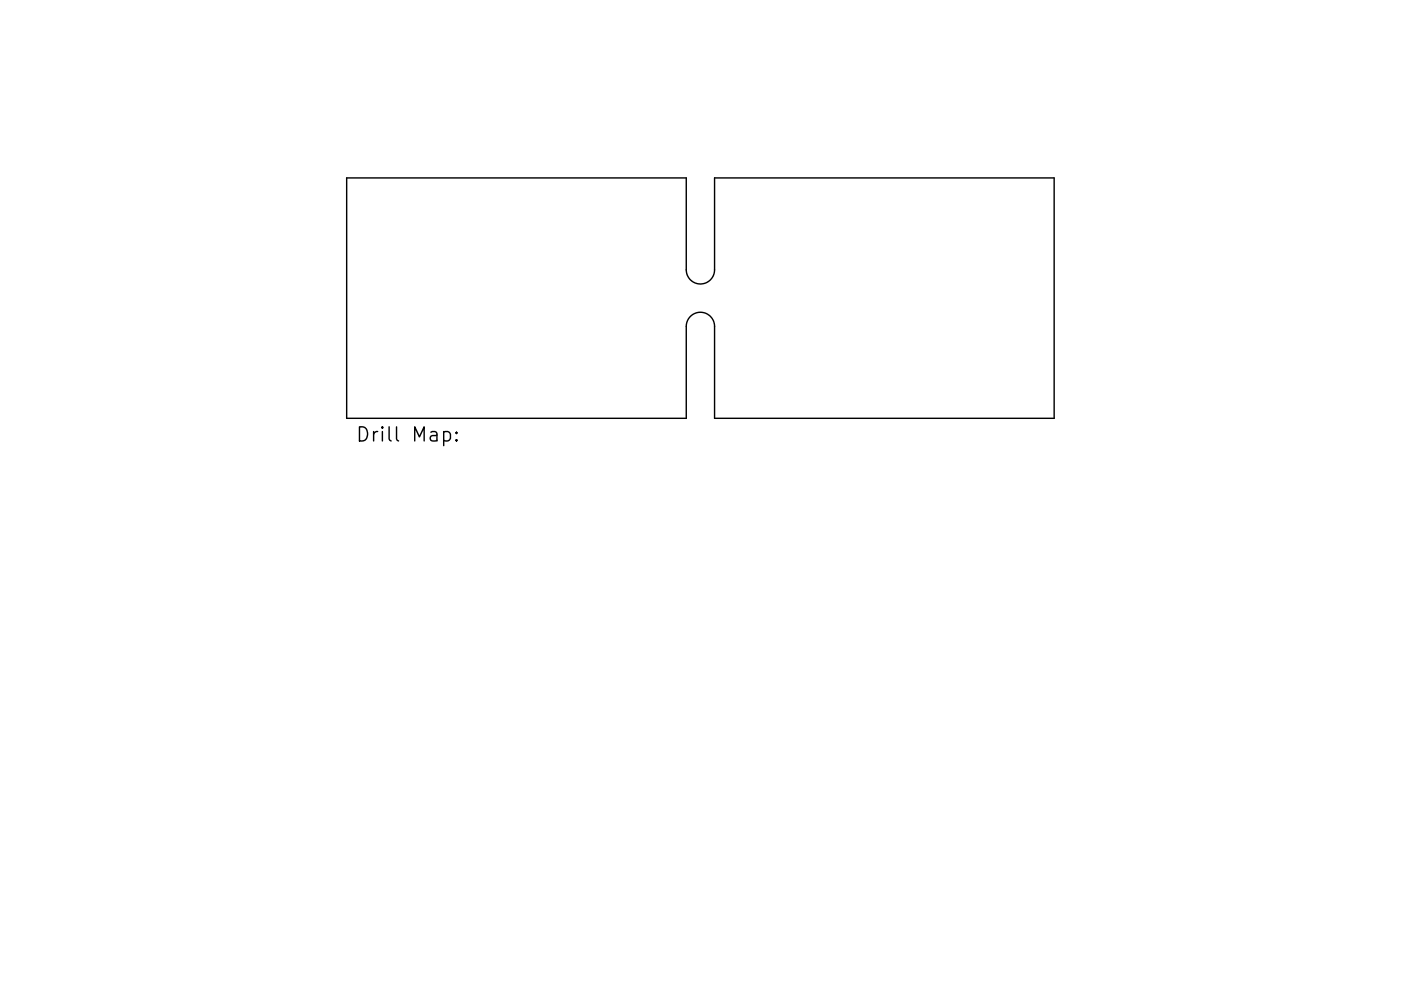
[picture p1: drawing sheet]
<svg xmlns="http://www.w3.org/2000/svg" width="297mm" height="210mm" viewBox="0 0 297 210" stroke-linecap="round" stroke-linejoin="round" font-family="sans-serif">
<defs><g id="words">
<text font-size="4.2" x="75.4" y="93.7">Drill Map:</text>
</g></defs>
<path d="M73.5 37.8h72v19.5a3 3 0 0 0 3 3 3 3 0 0 0 3-3v-19.5h72v51h-72v-19.5a3 3 0 0 0-3-3 3 3 0 0 0-3 3v19.5h-72zM94.1 91.7l.8-.1 .6 .5v.9l-.3 .4-.3 .2-.8-.2M96.8 93.3l.1 .1-.1 .2-.2-.2 .2-.1v.3M96.8 91.7l.1 .1-.1 .2-.2-.2 .2-.1v.3" fill="none" stroke="#000" stroke-width=".3"/>
<use href="#words"/>
</svg>
